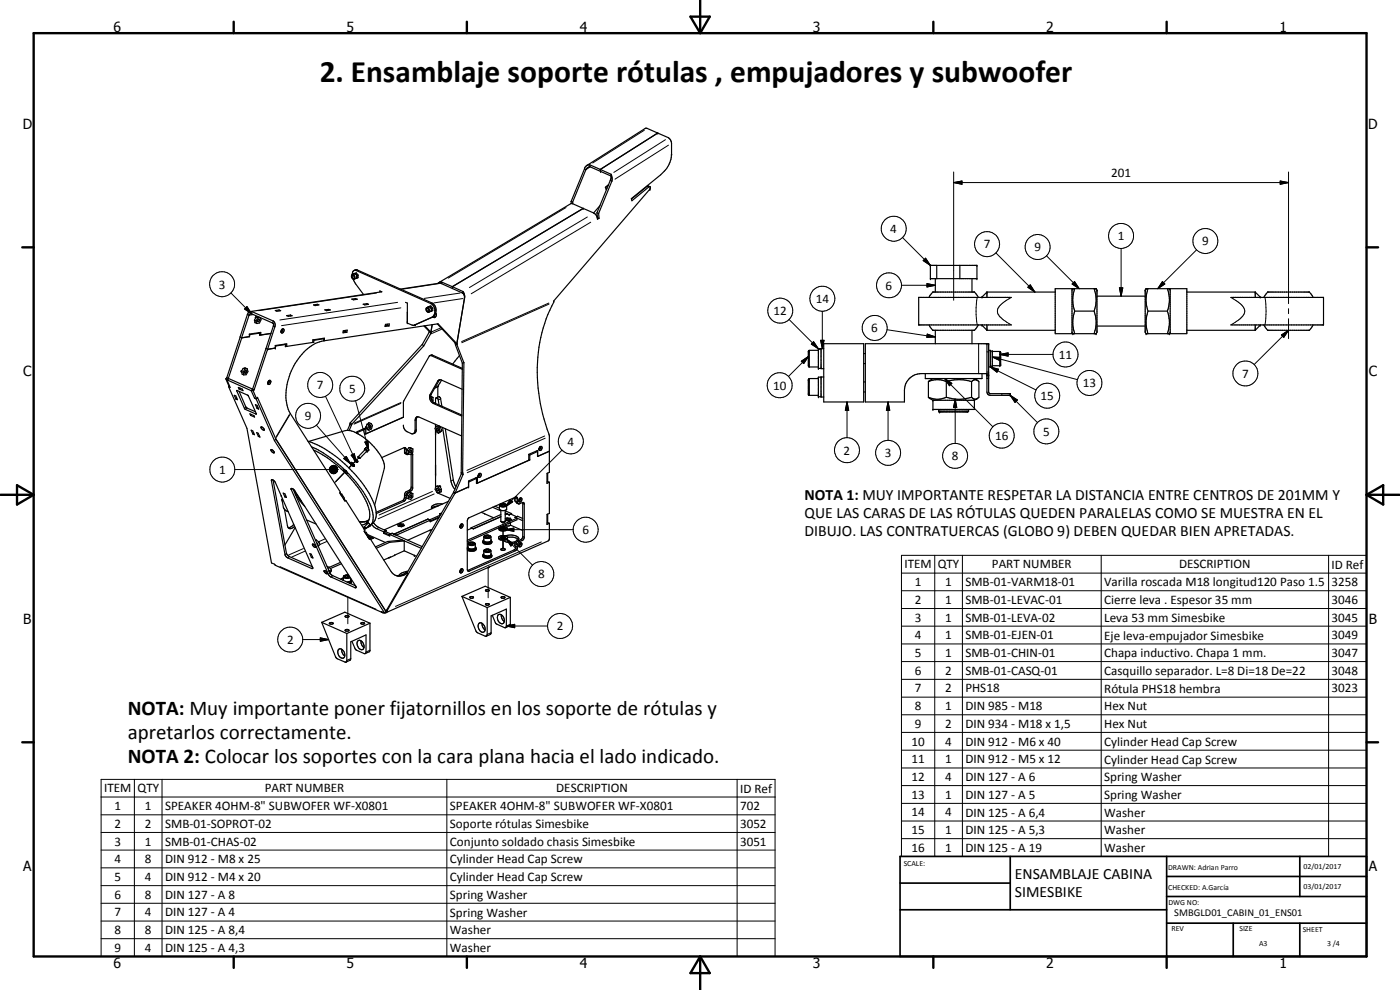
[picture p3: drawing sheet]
<svg xmlns="http://www.w3.org/2000/svg" width="420mm" height="297mm" viewBox="0 0 420 297" stroke-linecap="round" stroke-linejoin="round" font-family="sans-serif">
<defs><g id="words">
<text font-size="9.4" x="96" y="24.7">2. Ensamblaje soporte rótulas , empujadores y subwoofer</text>
<g font-size="6.3">
<text x="38.3" y="214.5">NOTA: Muy importante poner fijatornillos en los soporte de rótulas y</text>
<text x="38.3" y="221.7">apretarlos correctamente.</text>
<text x="38.3" y="228.9">NOTA 2: Colocar los soportes con la cara plana hacia el lado indicado.</text>
</g>
<g font-size="4.7">
<text x="241.5" y="155.4">QUE LAS CARAS DE LAS RÓTULAS QUEDEN PARALELAS COMO SE MUESTRA EN EL</text>
<text x="241.5" y="150.1">NOTA 1: MUY IMPORTANTE RESPETAR LA DISTANCIA ENTRE CENTROS DE 201MM Y</text>
<text x="241.5" y="160.9">DIBUJO. LAS CONTRATUERCAS (GLOBO 9) DEBEN QUEDAR BIEN APRETADAS.</text>
<text x="304.6" y="263.8">ENSAMBLAJE CABINA</text>
<text x="304.6" y="269.2">SIMESBIKE</text>
</g>
<g font-size="4.2">
<text x="34" y="9.6">6</text>
<text x="104" y="9.6">5</text>
<text x="174" y="9.6">4</text>
<text x="244" y="9.6">3</text>
<text x="314" y="9.6">2</text>
<text x="384" y="9.6">1</text>
<text x="6.8" y="38.7">D</text>
<text x="410.6" y="38.7">D</text>
<text x="7" y="112.9">C</text>
<text x="410.8" y="112.9">C</text>
<text x="7" y="187.1">B</text>
<text x="410.8" y="187.1">B</text>
<text x="7" y="261.4">A</text>
<text x="410.8" y="261.4">A</text>
<text x="34" y="290.4">6</text>
<text x="104" y="290.4">5</text>
<text x="174" y="290.4">4</text>
<text x="244" y="290.4">3</text>
<text x="314" y="290.4">2</text>
<text x="384" y="290.4">1</text>
</g>
<g font-size="3.9">
<text x="333.4" y="53.3">201</text>
<text x="267.2" y="69.9">4</text>
<text x="295.2" y="74.5">7</text>
<text x="310.4" y="75.4">9</text>
<text x="335.5" y="72.1">1</text>
<text x="360.8" y="73.6">9</text>
<text x="65.7" y="86.6">3</text>
<text x="265.8" y="86.9">6</text>
<text x="232.1" y="94.5">12</text>
<text x="244.8" y="90.9">14</text>
<text x="261.5" y="99.7">6</text>
<text x="317.8" y="107.7">11</text>
<text x="372.8" y="113.3">7</text>
<text x="95.1" y="116.8">7</text>
<text x="104.8" y="117.9">5</text>
<text x="232" y="116.9">10</text>
<text x="325" y="116.2">13</text>
<text x="312.3" y="120">15</text>
<text x="91.5" y="126.1">9</text>
<text x="298.7" y="132">16</text>
<text x="313" y="130.7">5</text>
<text x="170.3" y="133.7">4</text>
<text x="253.2" y="136.4">2</text>
<text x="265.5" y="137.2">3</text>
<text x="65.8" y="142.2">1</text>
<text x="285.7" y="138.1">8</text>
<text x="174.8" y="160.2">6</text>
<text x="161.5" y="173.5">8</text>
<text x="271.4" y="170.6">ITEM</text>
<text x="281.4" y="170.6">QTY</text>
<text x="297.7" y="170.6">PART NUMBER</text>
<text x="353.9" y="170.6">DESCRIPTION</text>
<text x="399.6" y="170.6">ID Ref</text>
<text x="274.5" y="175.9">1</text>
<text x="283.7" y="175.9">1</text>
<text x="289.7" y="175.9">SMB-01-VARM18-01</text>
<text x="331.4" y="175.9">Varilla roscada M18 longitud120 Paso 1.5</text>
<text x="399.6" y="175.9">3258</text>
<text x="274.5" y="181.2">2</text>
<text x="283.7" y="181.2">1</text>
<text x="289.7" y="181.2">SMB-01-LEVAC-01</text>
<text x="331.4" y="181.3">Cierre leva . Espesor 35 mm</text>
<text x="399.6" y="181.2">3046</text>
<text x="167.1" y="189.1">2</text>
<text x="274.5" y="186.5">3</text>
<text x="274.5" y="191.8">4</text>
<text x="283.7" y="186.5">1</text>
<text x="283.7" y="191.8">1</text>
<text x="289.7" y="186.5">SMB-01-LEVA-02</text>
<text x="289.7" y="191.8">SMB-01-EJEN-01</text>
<text x="331.4" y="186.6">Leva 53 mm Simesbike</text>
<text x="331.4" y="191.9">Eje leva-empujador Simesbike</text>
<text x="399.6" y="186.5">3045</text>
<text x="399.6" y="191.8">3049</text>
<text x="86.1" y="193.2">2</text>
<text x="274.5" y="197.1">5</text>
<text x="283.7" y="197.1">1</text>
<text x="289.7" y="197.1">SMB-01-CHIN-01</text>
<text x="331.4" y="197.2">Chapa inductivo. Chapa 1 mm.</text>
<text x="399.6" y="197.1">3047</text>
<text x="274.5" y="202.4">6</text>
<text x="283.7" y="202.4">2</text>
<text x="289.7" y="202.4">SMB-01-CASQ-01</text>
<text x="331.4" y="202.5">Casquillo separador. L=8 Di=18 De=22</text>
<text x="399.6" y="202.4">3048</text>
<text x="274.5" y="207.8">7</text>
<text x="283.7" y="207.8">2</text>
<text x="289.7" y="207.8">PHS18</text>
<text x="331.4" y="207.9">Rótula PHS18 hembra</text>
<text x="399.6" y="207.8">3023</text>
<text x="274.5" y="213.1">8</text>
<text x="283.7" y="213.1">1</text>
<text x="289.7" y="213.1">DIN 985 - M18</text>
<text x="331.4" y="213.1">Hex Nut</text>
<text x="274.5" y="218.4">9</text>
<text x="283.7" y="218.4">2</text>
<text x="289.7" y="218.4">DIN 934 - M18 x 1,5</text>
<text x="331.4" y="218.4">Hex Nut</text>
<text x="273.5" y="223.7">10</text>
<text x="283.7" y="223.7">4</text>
<text x="289.7" y="223.7">DIN 912 - M6 x 40</text>
<text x="331.4" y="223.8">Cylinder Head Cap Screw</text>
<text x="273.5" y="229">11</text>
<text x="283.7" y="229">1</text>
<text x="289.7" y="229">DIN 912 - M5 x 12</text>
<text x="331.4" y="229.1">Cylinder Head Cap Screw</text>
<text x="31.3" y="237.7">ITEM</text>
<text x="41.3" y="237.7">QTY</text>
<text x="79.4" y="237.7">PART NUMBER</text>
<text x="167" y="237.7">DESCRIPTION</text>
<text x="222.1" y="237.9">ID Ref</text>
<text x="273.5" y="234.3">12</text>
<text x="273.5" y="239.6">13</text>
<text x="283.7" y="234.3">4</text>
<text x="283.7" y="239.6">1</text>
<text x="289.7" y="234.3">DIN 127 - A 6</text>
<text x="289.7" y="239.6">DIN 127 - A 5</text>
<text x="331.4" y="234.4">Spring Washer</text>
<text x="331.4" y="239.7">Spring Washer</text>
<text x="34.4" y="243.1">1</text>
<text x="43.5" y="243.1">1</text>
<text x="49.6" y="243.2">SPEAKER 4OHM-8&quot; SUBWOFER WF-X0801</text>
<text x="135" y="243.2">SPEAKER 4OHM-8&quot; SUBWOFER WF-X0801</text>
<text x="222.1" y="243.1">702</text>
<text x="273.5" y="244.9">14</text>
<text x="283.7" y="244.9">4</text>
<text x="289.7" y="245">DIN 125 - A 6,4</text>
<text x="331.4" y="245">Washer</text>
<text x="34.4" y="248.4">2</text>
<text x="43.5" y="248.4">2</text>
<text x="49.6" y="248.4">SMB-01-SOPROT-02</text>
<text x="135" y="248.5">Soporte rótulas Simesbike</text>
<text x="222.1" y="248.4">3052</text>
<text x="273.5" y="250.3">15</text>
<text x="283.7" y="250.3">1</text>
<text x="289.7" y="250.3">DIN 125 - A 5,3</text>
<text x="331.4" y="250.4">Washer</text>
<text x="34.4" y="253.7">3</text>
<text x="43.5" y="253.7">1</text>
<text x="49.6" y="253.7">SMB-01-CHAS-02</text>
<text x="135" y="253.8">Conjunto soldado chasis Simesbike</text>
<text x="222.1" y="253.7">3051</text>
<text x="273.5" y="255.6">16</text>
<text x="283.7" y="255.6">1</text>
<text x="289.7" y="255.6">DIN 125 - A 19</text>
<text x="331.4" y="255.7">Washer</text>
<text x="34.4" y="259">4</text>
<text x="43.5" y="259">8</text>
<text x="49.6" y="259">DIN 912 - M8 x 25</text>
<text x="135" y="259.1">Cylinder Head Cap Screw</text>
<text x="34.4" y="264.3">5</text>
<text x="34.4" y="269.7">6</text>
<text x="43.5" y="264.3">4</text>
<text x="43.5" y="269.7">8</text>
<text x="49.6" y="264.3">DIN 912 - M4 x 20</text>
<text x="49.6" y="269.7">DIN 127 - A 8</text>
<text x="135" y="264.4">Cylinder Head Cap Screw</text>
<text x="135" y="269.7">Spring Washer</text>
<text x="34.4" y="275">7</text>
<text x="43.5" y="275">4</text>
<text x="49.6" y="275">DIN 127 - A 4</text>
<text x="135" y="275">Spring Washer</text>
<text x="34.4" y="280.3">8</text>
<text x="43.5" y="280.3">8</text>
<text x="49.6" y="280.3">DIN 125 - A 8,4</text>
<text x="135" y="280.3">Washer</text>
<text x="34.4" y="285.6">9</text>
<text x="43.5" y="285.6">4</text>
<text x="49.6" y="285.6">DIN 125 - A 4,3</text>
<text x="135" y="285.7">Washer</text>
</g>
<text font-size="3.1" x="352.4" y="275">SMBGLD01_CABIN_01_ENS01</text>
<g font-size="2.4">
<text x="271.2" y="259.7">SCALE:</text>
<text x="350.6" y="261">DRAWN: Adrian Parro</text>
<text x="391.2" y="260.6">02/01/2017</text>
<text x="350.6" y="267.1">CHECKED: A.García</text>
<text x="391.2" y="266.7">03/01/2017</text>
<text x="350.6" y="271.4">DWG NO:</text>
<text x="351.6" y="279.3">REV</text>
<text x="372" y="279.4">SIZE</text>
<text x="391" y="279.6">SHEET</text>
<text x="377.9" y="283.8">A3</text>
<text x="398.3" y="283.8">3 /4</text>
</g>
</g></defs>
<g fill="none" stroke="#000" stroke-width=".3">
<path d="M193.4 39.1l-15.5 9.8M177.1 50.1l-1.2 .7M194.3 55.9l.4 .1M199.7 41.9l-15.5 9.8M200.6 43.6l-16 10.2M286.2 54.8l2.5-.5v1zM286.2 51.6v38.5M286.2 54.8h100.5M384.2 54.3l2.5 .5-2.5 .5zM386.7 51.6v39.5M169.9 62.3l-35.4 21.1M176.3 65.1l-35.4 21.2"/>
<path d="M177.3 66.7l-35.9 21.4M270.8 71.2l8.4 8.4M277.1 78.2l.7-.7 1.4 2.1zM277.8 77.5l1.4 2.1-2.1-1.4zM298.9 75.9l11.7 11.7M314.1 76.8l9.8 9.8M336.5 74.5v14.4M359.1 75l-11.6 11.6M69.3 87.9l6.2 6.2M73.4 92.7l.7-.7 1.4 2.1zM74.1 92l1.4 2.1-2.1-1.4zM76 94.4l-1.2 .2"/>
<path d="M107.3 81l-.3 .2M113 87.9l-35.4 5.3M119.3 90.7l-35.3 5.3M120.3 92.4l-35.8 5.3M124.7 97.4l-.3 .2M129.7 90.9l-.3 .2M129.8 95.1l-.3 .1M130.8 93.1l-.3 .2M130.8 93l-.3 .1M131.7 85.1l-10.8 1.6M132.2 98.4l-2.8 1.2M132.5 98.8l-3.1 1.4"/>
<path d="M138.1 87.9l-10.8 1.6M138.9 89.6l-8.7 1.3M164.7 90.9l-26.2 11.6M164.8 91.2l-26.2 11.6M236.8 95.8l8.8 8.8M246.8 93.4v11.2M266.2 98.9l14.5 2.2M270.5 85.6h10.2M278.2 85.1l2.5 .5-2.5 .5zM293.3 89.2l-.4 3.1 .4 5.2M303.5 89.2l-1.4 .9a5.4 5.4 0 0 0-2.8 3.2 4.9 4.9 0 0 0 2.8 3.3l1.4 .9M309.2 85.5l1.4 2.1-2.1-1.4z"/>
<path d="M321.8 85.2l.7-.7 1.4 2.1zM322.5 84.5l1.4 2.1-2.1-1.4zM335.9 86.4h1.1l-.5 2.5zM348.9 84.5l.7 .7-2.1 1.4zM369.4 89.2l2.4 1.6a2.62 2.62 0 0 1 1.1 4.1l-1.4 1.3-2.1 1.3M379.6 89.2l.4 4.1-.4 4.2M386.6 99.2l-1.3 2-.7-.7 2-1.3-10.2 10.2M386.7 92.6v1.5M386.7 95.6v6M71.2 117.2l-.1 .1M97.7 118.9l9.2 19.7M129.4 118.2l-.3 .2"/>
<path d="M129.7 106.6l-.3 .1M131.3 116.1l-.8 .4M131.4 115.9l-.8 .3M131.7 114.2l-.3 .1M132.2 119.7l-.6 .3M240.5 108.4l2.1-1.4-1.4 2.1zM242.6 107l-6 5.9M242.9 105.1v5M242.9 113.6v5M244.2 102.5l1.4 2.1-2.1-1.3zM246.3 102.1h1l-.5 2.5zM278.3 100.2l2.4 .9-2.5 .1z"/>
<path d="M283.5 113.6l2.2 1.4-.8 .7zM283.5 113.6l14.5 14.5M286.7 119.8l.4 2.5h-.9zM286.7 119.8v13.2M293.7 103.1v9M296.2 111.6h.5M296.2 113.6h.5M296.2 105.6h.5M297.2 110.1l2.5 .7-.5 .9zM297.2 110.1l13.7 6.9M297.8 107.1l2.5 .1-.2 1zM297.8 107.1l25.6 6.8"/>
<path d="M297.8 107.1l2.3 1.1 .2-.8M297.8 107.1l2.3 .1M300 106.3l2.5-.4v.9zM300 109.7h.1M300 105.5v4.2M300 106.3h16M300.7 118.1v.5M303.2 118.6l2.1 1.4-.7 .7zM303.2 118.6l8.2 8.2M384.6 100.5l2.1-1.4-1.4 2.1zM73.7 122.1l-.3 .4M74.1 122.4l-.4 .4"/>
<path d="M76.9 124.1l-.1 .1M86.9 124.4l-4 6.7M86.9 124.5l-4 6.7M94.9 127.6l10.3 11.5M99.4 139.9l.2-.2 1.7 1.2zM99.6 139.7h.3l1.4 1.2zM99.9 139.7l.2-.1 1.2 1.3zM100.1 139.6l1.2 1.3zM100.4 139.7l.9 1.2zM100.7 139.8l.6 1.1zM100.9 140l.4 .9zM103.2 137.6l.7-.7 1.3 2.2z"/>
<path d="M105.4 136.6l.9-.5 .6 2.5zM105.8 139.3l-1.1 1.1 1-1.1M106.7 120.2l3.9 14.7M106.9 138.1l-.9 1M107.7 137.3l-.6 .7M109.5 132.6l.9-.2 .2 2.5zM109.5 134.9h.3M109.7 134.9h.1M109.8 134.9l.3 .5M109.8 134.9l.1 .1M109.8 134.3l.8 .6M110 135.2l.1 .1"/>
<path d="M110.1 135.3v.1M110.6 134.9v.2M120.3 121l-14.1 6.3M120.3 120.8l-14 6.2M121.4 135.7l.4 .1M121.4 134.6l.4 .2M123.4 136.3l.5 .1M124.9 126l-.3 .1M124.9 128.9l-.3 .2M130.4 120.9l-.3 .2M163.5 130.8l-23.4 10.3M163.6 131.5l-23.4 10.3"/>
<path d="M168.7 135l-17 17M254.2 120.6l.5 2.5h-1zM254.2 120.6v10.7M266.5 120.6l.5 2.5h-1zM266.5 120.6v11.5M70.5 140.9h30.8M81.6 143.9l-.1 .2M87.7 146.6l-.3 .3M98.8 140.8l2.5 .1-2.5 .1zM98.8 141l2.5-.1-2.4 .4zM98.9 140.5l2.4 .4-2.5-.1zM98.9 141.3l2.4-.4-2.3 .6z"/>
<path d="M99 140.3l2.3 .6-2.4-.4zM99 141.5l2.3-.6-2.1 .8zM99.2 140l.2-.1 1.9 1zM99.2 140l2.1 .9-2.3-.6zM99.2 141.7l2.1-.8-1.9 1zM99.4 141.9l1.9-1-1.7 1.1zM99.6 142l1.7-1.1-1.4 1.2zM99.9 142.1l1.4-1.2-1.2 1.3zM101.1 140.1l.2 .8zM101.2 140.4l.1 .5zM101.3 140.9l-.9 1.2-.3 .1zM101.3 140.9l-.9 1.2z"/>
<path d="M101.3 140.9l-.6 1.1zM101.3 140.9l-.4 1zM101.3 140.9l-.2 .7zM101.3 140.9l-.1 .5zM101.3 140.9v.2zM103.8 141.3l-2.9 3.1M103.9 141.3l-3.5 3.6M103.9 141.3l-3.1 3.1M109.5 158.4l-.3 .3M113.7 158.3l-.6 .3M120.8 150.2l.4 .2M121.4 148.5l.4 .2"/>
<path d="M121.4 149.2l.4 .2M122 147.5l.5 .2M122.8 147.2l.5 .1M123.4 146.1l.5 .2M129.8 147.4l-16 7.1M130.3 148.2l-16.8 7.5M136 144l-.6 .3M149.9 151.8a1.85 1.85 0 0 0 1.9 .1M150.1 151.4a1.17 1.17 0 0 1 1.8 .2l-.4 .3h-.8l-.6-.2zM150.9 156.7v2.1M150.9 159.3v2.3M151.7 158.9l2.5-.4v.9z"/>
<path d="M151.7 158.9h20.3M153.2 149.9l.7 .7-2.2 1.4zM154.9 150.5l.4 .2M154.9 149.4l.4 .2M156.9 151.1l.4 .2M156.9 156.1l-.2 .1M84 170l28.8 12.8M85.9 166l-.4 .4M86.8 167l-.4 .4M91 164.6l-4.4 1.9M91.5 165.4l-3.9 1.7M93.8 170.2l-.3 .4"/>
<path d="M97.6 161.7l-1.9 .8M98.1 162.5l-2 .8M99 171.9l-.4 .4M99.8 172.8l-.4 .3M103.1 173.1l.9 .5 1.1-.2M104.4 179.2v8M104.5 172.6a.92 .92 0 0 0-1.3 .5 1.68 1.68 0 0 0 1.7 .1M106.8 176l-.3 .3M121.7 171.9l.4 .1M140.4 171.2l.4 .2M140.5 163.3a1.48 1.48 0 0 0 2.1 0M140.6 163a1.32 1.32 0 0 1 1.9 .2l-.4 .2-.9 .1-.5-.2z"/>
<path d="M145.2 165.4a1.64 1.64 0 0 0 2.2 0M145.2 161.2a1.64 1.64 0 0 0 2.2 0M145.4 165.1a1.4 1.4 0 0 1 1.8 0 1.2 1.2 0 0 1-1.9 0zM145.4 160.8l1.1-.2 .7 .4-.2 .3-1 .1-.6-.2zM146.5 170.3v9.1M151 162.1l-.1 3M151.9 161.7l2.1 1.4-.7 .7zM151.9 161.7l7.9 7.9M154.3 165l.4 .2M154.9 163.3l.4 .2M154.9 164l.4 .2M155.5 162.3l.4 .2"/>
<path d="M156.3 162l.4 .1M156.9 161l.4 .2M162.5 162.6l-43.8 19.3M270.5 166.6h139.6v90.4h-139.6zM270.5 172h139.6M270.5 177.2h139.6M280.5 166.6v90.4M288.8 166.6v90.4M330.5 166.6v90.4M398.7 166.6v90.4M90.8 191.9h7.8M96.1 191.4l2.5 .5-2.5 .5z"/>
<path d="M105.2 197.7l-1.1 .4M111 195.1l-1.1 .5M147.3 189.9l-1 .4M152 187.8l2.5-.5v1zM152 187.8h12.3M153.1 187.3l-1.1 .5M270.5 182.6h139.6M270.5 187.9h139.6M270.5 193.2h139.6M270.5 198.5h139.6M270.5 203.8h139.6M270.5 209.2h139.6"/>
<path d="M270.5 214.5h139.6M270.5 219.8h139.6M30.3 233.8h202.3v53.2h-202.3zM30.3 239.1h202.3M40.3 233.8v53.2M48.6 233.8v53.2M134.1 233.8v53.2M221.2 233.8v53.2M270.5 225.1h139.6M270.5 230.4h139.6M270.5 235.7h139.6M30.3 244.5h202.3"/>
<path d="M30.3 249.8h202.3M30.3 255.1h202.3M270.5 241h139.6M270.5 246.3h139.6M270.5 251.6h139.6M30.3 260.4h202.3M30.3 265.7h202.3M30.3 271h202.3M30.3 276.4h202.3M30.3 281.6h202.3"/>
<circle cx="268.2" cy="68.6" r="3.7"/>
<circle cx="296.2" cy="73.2" r="3.7"/>
<circle cx="311.4" cy="74.1" r="3.7"/>
<circle cx="336.5" cy="70.8" r="3.8"/>
<circle cx="361.7" cy="72.3" r="3.7"/>
<circle cx="66.7" cy="85.3" r="3.7"/>
<circle cx="234.2" cy="93.2" r="3.8"/>
<circle cx="246.8" cy="89.6" r="3.8"/>
<circle cx="262.5" cy="98.4" r="3.8"/>
<circle cx="266.8" cy="85.6" r="3.8"/>
<circle cx="96.1" cy="115.5" r="3.8"/>
<circle cx="105.7" cy="116.6" r="3.7"/>
<circle cx="234" cy="115.6" r="3.7"/>
<circle cx="314.3" cy="118.7" r="3.7"/>
<circle cx="319.8" cy="106.4" r="3.8"/>
<circle cx="327" cy="114.9" r="3.8"/>
<circle cx="373.8" cy="112.1" r="3.7"/>
<circle cx="92.5" cy="124.8" r="3.7"/>
<circle cx="171.3" cy="132.4" r="3.8"/>
<circle cx="254.2" cy="135.1" r="3.7"/>
<circle cx="266.5" cy="135.9" r="3.8"/>
<circle cx="286.6" cy="136.8" r="3.8"/>
<circle cx="300.6" cy="130.7" r="3.8"/>
<circle cx="314" cy="129.4" r="3.8"/>
<circle cx="66.7" cy="140.9" r="3.7"/>
<circle cx="175.8" cy="158.9" r="3.7"/>
<circle cx="162.5" cy="172.2" r="3.8"/>
<circle cx="87.1" cy="191.9" r="3.8"/>
<circle cx="168.1" cy="187.8" r="3.8"/>
</g>
<g fill="none" stroke="#000" stroke-width=".35">
<path d="M197.4 39.9l3.2 1.4 .6 .7 .3 1v3.3a8.2 8.2 0 0 1-3.2 6.2l-8.8 7.1 .1 .6 5.1-4.1a.37 .37 0 0 1 .5 .2 .37 .37 0 0 1-.2 .5l-28.8 33.6a49.3 49.3 0 0 0-1.3 40.3v11l-.7 .3v3l.7-.3M197.4 39.9l-17.2 10.9M197.4 39.9l-3.7-1.4-17.6 11.2M175.4 50.7l-4 9.8M175.4 50.7l.4 .2M175.8 50.9l-3.9 9.7M177 49.4a1.45 1.45 0 0 0-1.6 1.3M177 49.4l.1 .6M177 49.4l3.2 1.4M177.1 50l6.3 2.8M177.1 50l-.8 .3-.5 .6M180.2 50.8l3.2 1.5"/>
<path d="M180.2 50.8v.6M182.5 55.7l-.7 .6M182.7 55.4l-1 .8 .2 .6 .2-.2M183.2 54.1l-4.1 9.8M183.2 54.1l.4 .3M183.4 52.3l.3 1.2-.1 .9M183.4 52.3v1l-.2 .8M183.6 54.4l-3.9 9.7M195 56l-.7-.1-4.8 3.8M171.4 60.5v.5M171.4 60.5l.5 .1M171.9 61.1l6.3 2.8a2.08 2.08 0 0 1 1.1 1.9l.5-.3"/>
<path d="M171.9 60.6v.5M171.9 61.1h-.6l-39.5 23.7M175 62.5l-39.2 23.5M179.1 63.9l.2 1.4M179.1 63.9l.6 .2M179.3 65.3h.1M179.3 65.3l.5 .2M179.7 64.1l.1 1.4M180.1 61.7l-2 2.2M279.2 79.6h14v4h-14zM281.1 79.6v4M288.1 79.6v4"/>
<path d="M74.2 94.4l.5 .2M74.2 94.4l-2.2 6.7 .5 .2M74.7 94.6l-2.2 6.7M75.5 94.1l-.5 .1-.3 .4M75.5 94.1l6.4 2.8M75.6 93.5l-.8 .1-.6 .8M75.6 93.5l-.1 .6M75.6 93.5l6.4 2.8M76.4 96.1l.1 .7 .6 .3M76.4 96.1l.5 .2M76.7 95.1l-.3 1M76.7 95.1l.6 .2"/>
<path d="M76.9 96.3l.2 .8M77.3 96.4h.1M77.3 95.3l-.4 1M77.5 95l-.8 .1M77.5 95.8h.3l.1 .3-.4 .4-.2-.2zM77.7 99.8l.3 .1M77.8 99.8v.1M77.9 95.2l-.6 .1M78 99.9l-.1 .7 3.4-.5M78 99.9l-3 .5M78.1 95.3l.2 .6-.4 1-.8 .2M81.9 96.9l.2 .5-.1 .4"/>
<path d="M82 96.3l.6 .9-.1 .8M82 96.3l-.1 .6M82 97.8l-2.2 6.8M82 97.8l.5 .2M82.5 98l-2.2 6.8M82.6 93.2l1.2-.2 .4 .2-1.1 .2zM83.8 93l-.1 .3M84.6 98.8l-.3 .6M84.6 98.8l-.2 .9M84.6 98.8l.1-.1a.59 .59 0 0 1 .5 .7 .59 .59 0 0 1-.7 .5l-.1-.2M84.8 98.7l-.4 1M86 94.7l1.2-.2 .5 .2-1.2 .2z"/>
<path d="M87.2 94.5v.3M94.1 91.5l1.1-.2 .5 .2-1.1 .2zM95.2 91.3v.3M97.5 93l1.2-.2 .4 .2-1.1 .2zM98.7 92.8l-.1 .3M103 99.2l1.2-.1-.1 .6-1.2 .2zM103.6 99.5l.5 .2M103.6 99.5l-.6 .1M103.7 99.1l-.1 .4M105.6 89.7l1.1-.1 .5 .2-1.1 .2zM105.6 82.5a.72 .72 0 0 1 .8 .4 .72 .72 0 0 1-.3 .9l-.6-.7zM105.7 82.7h.4l.2 .7a.5 .5 0 0 1-.6-.1 .5 .5 0 0 1 0-.6z"/>
<path d="M106 83.8l.8 1.4 2.3 3.2M106.1 82.2v.1M106.2 81.2l-.4 .5-.1 .7M106.2 81.2h.8l22.3 9.9a2.47 2.47 0 0 1 .2 4.1l-5.2 2.4M106.2 81.2l.9-.3 22.6 10a2.58 2.58 0 0 1 .4 4.1M106.3 82.2l-.6 .2M106.3 82.1v.1M106.3 82.1l.5 .2M106.6 82l.2 .3M106.7 89.6v.3M106.8 82.3l.3 .8-.2 .4M106.8 82.3l.3 .4"/>
<path d="M106.9 83.5l-.6 .3M107 81.9l-.9 .3M107 81.9l.5 .6M107.1 82.7v.7M107.1 83.4l-.2 .1M107.5 82.5v.8l-.4 .1M107.5 82.5l-.4 .2M109 91.3l1.1-.2 .5 .2-1.1 .2zM110.1 91.1v.3M114 87.6v-.3l.6 .2-39.4 6M114.4 87.5v.1M115.7 97.3l1.1-.1-.1 .6-1.1 .2z"/>
<path d="M116.2 97.6l.5 .2M116.2 97.6l-.6 .1M116.3 97.3l-.1 .3M120.2 86.7l11.9-1.7 6.7 2.9M121.7 90.7l.5 .2v6l1.4 .6 .7 .1M127.2 97.8l1.7 1.7M127.5 97.7l1.8 2M128 92.3a.8 .8 0 0 1 .8 .5 .8 .8 0 0 1-.1 .9M128 92.3a.84 .84 0 0 0-.1 .9 .84 .84 0 0 0 .8 .5M128.1 92.6a.45 .45 0 0 1 .6 .3 .45 .45 0 0 1-.3 .6l-.3-.4zM128.4 92.1v.1M128.7 92l-.6 .3"/>
<path d="M128.7 92l.8 .6M128.7 92l-.3 .1M128.9 99.5l.4 .2M128.9 99.5l-2.2 3.8M129 91.9l.5 .9M129 91.9l-.3 .1M129.3 99.7l-2.1 4.1M129.3 91.8l-.3 .1M129.3 91.8l-.9 .3M129.3 91.8l.6 .7M129.5 92.6v.7M129.5 93.1l-.8 .6"/>
<path d="M129.7 97.4l-.4 2.3M129.9 92.5v.7l-.7 .2M129.9 92.5l-.4 .1M130.1 95l-5.8 2.6M130.4 94.7l-.3 .3M130.7 94a.69 .69 0 0 1 .2 .8 .69 .69 0 0 1-.7 .4l-.1-.2M131.2 97.2l5.4 5.7M132.5 84.6l.1 .5M132.5 84.6l-.6 .1-.4 .3M132.5 84.6l3.3 1.4M135.8 86l3.1 1.5M135.8 86v.6"/>
<path d="M138.8 87.9l.2 .2M138.9 88h.1M138.9 87.5l.4 .8 .1 1M138.9 87.5l.1 .5M139 88v.1M139 88.1l.3 .6 .1 .8M139.4 89.5l-2.3 13.6M139.4 89.3h.1M139.4 89.3v.2M278.8 89.2l1.1-1.6h12.6l1.2 1.6M278.8 97.5l1.1 1.6h12.6l1.2-1.6M280.7 83.6v4"/>
<path d="M280.7 99.1v4M291.7 83.6v4M291.7 99.1v4M294.7 97.5l1.5 1.6M296.2 87.6v1.6M296.2 97.5v1.6M296.2 87.6h20.5M296.2 99.1h20.5M296.2 87.6l-1.5 1.6M303.5 89.2h-27.8v8.3h27.8M316.7 86.6h5v13.5h-5zM321.7 87l.2-.4h7.1l.2 .4v12.7l-.2 .4h-7.1l-.2-.4"/>
<path d="M322.5 93.3a10 10 0 0 0 0 6.8M322.5 86.6l-.6 3.4 .6 3.3M322.5 93.3h5.9M328.4 86.6a9.7 9.7 0 0 1 0 6.7M328.4 93.3l.6 3.1-.2 1.9-.4 1.8M329.2 88.9h14.5M329.2 97.8h14.5M344.5 93.3h5.8M344.5 93.3l-.6 3.1 .2 1.9 .4 1.8M344.5 86.6a9.7 9.7 0 0 0 0 6.7M350.3 86.6l.7 3.4-.7 3.3M350.3 93.3a9.3 9.3 0 0 1 0 6.8"/>
<path d="M351.2 87l-.2-.4h-7.1l-.2 .4v12.7l.2 .4h7.1l.2-.4M351.2 86.6h5v13.5h-5zM356.2 87.6h20.5M356.2 99.1h20.5M369.4 89.2h27.8v8.3h-27.8M376.7 87.6v1.6M376.7 97.5v1.6M376.7 87.6l1.5 1.6M378.2 97.5l-1.5 1.6M379.3 89.2l1.1-1.6h12.6l1.1 1.6M379.3 97.5l1.1 1.6h12.6l1.1-1.6M67.8 113.7l.9 2.2-.1 .1"/>
<path d="M67.8 113.7l.4 .1M68.1 113.3l.4 .2M68.1 113.3l-.3 .4M68.1 114l1 2.2-.5-.2M68.1 114l7.3 3.2M68.5 113.5l-.4 .5M68.5 113.5l7.3 3.3M68.6 116l5.5 12.5 7.4 40.4 .9 .4 .4 .4 32 14.1M70.3 118.6l.5 .2 .5 1.1-.5-.1zM71 117.2l3.5 1.5 2.4 5.5-3.4-1.5zM71.1 119.5l-.3 .3M71.5 116.2l1.2 .6 .2 .4-1.2-.5z"/>
<path d="M71.7 117.4l2.1 4.8 2.9 1.3M72 116.4l-.3 .3M72.1 101.1l-4 12.2M72.3 111.4l.4 .9 .4 .2M72.3 111.4l.7 .3M72.5 101.3v.1M72.5 101.4l-4 12.1M73 110.5l-.7 .9M73 110.5l.5 .2M73 111.7l.1 .8M73.4 110.4l-.4 .1M73.4 110.4l.1 .1"/>
<path d="M73.4 110.4l.8 .3M73.5 110.7l-.5 1M73.6 111.3h.3v.4l-.3 .3-.2-.2zM74.2 110.7l.2 .8-.5 .9-.8 .1M74.2 110.7h-.7M74.8 101l-2.3 .3M74.8 100.3l.2 .1M74.8 101h.1M74.9 101l-2.4 .4M75 100.4l-.1 .6M75.4 117.2l1 2.3M75.5 117.1l.5 .2"/>
<path d="M75.8 116.8l-.4 .4M75.8 116.8l.5 .2M76 117.3l1 2.2M76.3 117l-.3 .3M76.4 119.5l.5 .2M76.5 119.4l-.1 .1M76.9 119.7l5.5 12.5M77.2 119.3h.1M77.3 119.3l5.5 12.4M77.3 119.3l-.4 .4M77.9 100.3l.4 .2M78.3 100.5v-.8l-3.5 .5v.8"/>
<path d="M79.8 104.6l.5 .2M79.8 104.6l-4 12.2M80.3 104.8l-4 12.2M80.6 114.3l-.3 .6M80.7 114.2a.58 .58 0 0 1 .6 .7 .58 .58 0 0 1-.9 .3l-.1-.4zM80.8 114.2l-.1 .6-.4 .3M81.3 100l-3 .5M82.6 104.4l-2.3 .4M82.6 103.8h.2M82.8 103.8l-.2 .6M85.5 103.3l.3 .1M85.6 103.3h.1"/>
<path d="M85.7 103.8l.4 .1M85.8 103.4l-.2 .6 .5-.1M85.8 103.4l-3 .4M86.1 103.9v-.7l-3.5 .5v.7M93.9 102.6l.2 .1M93.9 102.7l-7.8 1.2M93.9 102.7h.2M94 102l.2 .1M94.2 102.1l-.1 .6M96.9 101.5l.3 .1M97.1 102.2h.3M97.2 101.6l-.1 .7a13.9 13.9 0 0 0-9.3 8.2 15.1 15.1 0 0 0-.6 13.6l15 23.6-.2 .2 1.5 2.5 .3-.2"/>
<path d="M97.2 101.6l-3 .5M97.4 102.2v-.7l-3.5 .5v.7M97.4 102.2l34.1-5 5.6 5.9M126.7 103.3l-21.6 23.5M126.7 103.3l.5 .5M127.2 103.8l-21.6 23.5M129 106.7l.8-.1 9 3.9M129 106.7l-7.9 13.7v4.8M129 106.7l9.8 4.1M129.3 119h.1M129.3 119l.7 .3M129.3 119l.5 1.4"/>
<path d="M129.3 119v.1M129.4 119.6l.2 .1v.4M130 119.3l-.2 1.1M130.9 119.4l-.2 1.7M130.9 119.4h.3l.3 .4 .3 1.7M130.9 119.4l.7-.4 .6 .4 .4 2.5M131.9 113.9l-2.6 4.5v.6M132.5 114l-1.1 2.1v3.1M136.6 102.9l.5 .2M136.6 102.9l2.2 6.1M137.1 103.1l2.1 5.7M137.9 106.7l-2.1 2.6"/>
<path d="M138.7 116.8l-6.7-2.9-.6 .4-2.3 4.1a2.17 2.17 0 0 0 1 2.7l8.5 3.7M138.8 109l-.4 32.9M139.2 108.8l-.4 32.9M139.2 108.8l-.4 .2M245.6 104.6h.8l-.4 .1M245.6 104.6v5.9h.8M245.6 105.1h-2.7l-.3 .3 .1 4.6 2.9 .1M245.6 113.6h-2.7l-.3 .3 .1 4.6 2.9 .1M246 104.7h-.4M246 104.6l-.4 .1M246.4 113.1v6h.8M247.2 113.1l-1.6 .1v5.8h.8"/>
<path d="M247.2 103.1h12v17.5h-12zM247.2 104.6h-.8v6h.8M259.2 106.1h.5M259.2 109.1h.5M259.2 114.6h.5M259.2 117.6h.5M277.7 112.1v1.5h17v-1.5M278.6 119.2l1.4 .9M278.6 119.2l2.4 .6 1.6-.1 1.4-.5M278.6 114.5l2.4-.6 1.3 .1 1.7 .5M278.6 114.5v4.7M280 113.6l-1.4 .9"/>
<path d="M284 119.2l3.3 .6 2.3-.1 2-.5M284 114.5l1.5-.4a12.1 12.1 0 0 1 6.1 .4M284 114.5v4.7M291.6 119.2l1 .6 .6-.1M291.6 114.5a1.31 1.31 0 0 1 2.2 0v4.7l-.6 .5M291.6 114.5v4.7M292.4 113.6l.8 .5M293.2 119.6l-.8 .5M296.2 103.1v14.5l.2 .6 .8 .4h6v-.5h-6.2l-.2-.2-.1-14.8h-37v17.5h11.7v-3.5a5 5 0 0 1 5-5h19.8M296.2 112.6h.5M296.7 105.1h.5v5h-.5M297.2 105.3h.6v4.6h-.6"/>
<path d="M297.8 105.5h2.2l.3 .2v3.9l-2.5 .1M75 124.2l1.2 .5 .2 .4-1.2-.5zM75.4 129.1l.4 .2 .6 1.1-.5-.2zM75.5 124.4l-.3 .2M76.1 129.9l-.2 .3M76.7 121.4l.5 .2 .4 1.2-.4-.2zM77 129.8l.5 .2 .5 1.1-.5-.2zM77.4 122.3l-.2 .3M77.8 130.7l-.3 .2M78.4 128.1a.87 .87 0 0 1 .8 1 .88 .88 0 0 1-.8-1zM79.3 129v.1M81.3 134.9h.1a.74 .74 0 0 1 .8 1l-.6-.3z"/>
<path d="M82.4 132.2l33 51.7M82.8 131.7l33 51.7M82.8 131.7l-.4 .5M92.4 132.4l2 .7a28.9 28.9 0 0 1 8.3 5.5 32.9 32.9 0 0 1 9.9 13.5 4.7 4.7 0 0 1-.5 4.6M93.5 134a36.3 36.3 0 0 1 10.1 7.1M94.1 135l1.4 .7a32.9 32.9 0 0 1 7.6 5.7M104.3 129.1a14.3 14.3 0 0 1 7.9 4.9l1.3 1.6a7.3 7.3 0 0 1 1.8 4.9l-2.9 11.1M104.3 129.1l-11.7 3.4M105 127.4l-.7 1.7M105 127.4l.5 .2M105.1 126.8l.5 .5M105.1 126.8l-.1 .6"/>
<path d="M105.2 138.9a.96 .96 0 0 1 1.1 .9h-.6l-.5-.6zM105.2 138.8l.9 .5 .2 .5M105.4 139.1l.6 .5-.4-.1zM105.5 127.6l-.7 1.6M105.5 139.1l.5 .5M105.6 127.3l-.1 .3M106.3 139.8l-.1 .1M106.4 137.8v.3l.5 .5M106.4 137.8l.4-.1 .5 .5v.5M106.4 137.8l.4 .1 .5 .7M106.6 138l.2 .4M106.6 138h.1"/>
<path d="M106.6 138l.4 .4M106.6 138l.5 .4M106.8 138.4l.1 .2M106.9 138.5l.3 .2 .1-.1M106.9 138.5h.1M106.9 138.6h.1M107 138.4h-.2M107 138.4h.1M107 130l.5 .2M107 138.4l-.1 .1M107.1 138.5h-.1M107.1 138.4v.1"/>
<path d="M107.1 129.8h.1M107.5 137.1l.5 .4M107.5 137.1v.1M107.5 137.2l.5 .3M107.5 137.2l.4 .3M107.9 137.5h.1M109.2 128.7l.3 .1M109.3 128.6v.1M109.4 134.7l.4-.4 .6 .2 .2 .6-.3 .5M109.5 135l-.1-.2a.79 .79 0 0 1 .9 .8M109.5 128.8l-2.3 1M109.5 130l.3 .2"/>
<path d="M109.5 134.9l-2 2.2M109.7 128.3l.1 .1M109.7 128.3l.6 .2M109.8 128.4l-2.7 1.1v.5M109.8 128.4l.9 .7M109.8 128.4v1.8M109.9 135.5l.4 .1M110.1 135.4l-2.1 2.1M110.1 127.3l-.4 1M110.1 127.3l.5 .2M110.3 128.5l.4 .6M110.6 127.5l-.3 1"/>
<path d="M110.8 127.9l.2-.1a.33 .33 0 0 1 .3 .4 .33 .33 0 0 1-.5 .2zM111.4 127.1l-.6-.3-.7 .5M111.4 127.1l.4 .6-.3 1-.8 .4M111.4 127.1l-.8 .4M121.1 125.2l-11.6 5.1v-1.5M121.1 127.6l.1 .8a3.5 3.5 0 0 0 2.6 1.8l.5-.2 .2-.6 .1-3.3a.86 .86 0 0 1 1.2-1l12.7 5.7M121.1 125.2l-11.3 5M121.3 134.3l.1 1.7 .7 .4M122 135l.1 1 .5 .2M122 135l.6 .3M122.6 135.3v.9M122.7 136.3l-.5 .1-.3-.3v-1.5l-.5-.3-6.8 3"/>
<path d="M122.8 134.3l-.8 .7M122.8 134.3l1.1 .4M122.8 134.3l.5 .2M123.1 135.2l.3-.1 .2 .2-.4 .5h-.2zM123.3 134.5l.6 .2M123.3 134.5l-.7 .8M123.4 136.3l-.1 10.3-.3 .5-1.2 .5-.2 .3-.3 1.7-.3 .5-8.1 3.6M123.6 136l.3 .3v10.3l-.3 .5-1.6 1-.1 1.5-.6 .8-8.4 3.7M123.9 134.7v.9l-.6 .8-.7-.2M125.3 125.1l-.4 .6v3.7l-.3 .5-.5 .2M129.8 120.4l.7 .5 8.1 3.6M130.7 120.9h-.2"/>
<path d="M130.7 127.3v1M130.7 129.1v17.1M131 128l.8 .4M131 128l-.5 .5 .3 1 .8 .5M131.1 128.7a.34 .34 0 0 1 .5 .2 .34 .34 0 0 1-.4 .4zM131.6 127.7l-.6 .3M131.8 127.8l.4 .4M131.8 128.4l.2 1.1M132 129.5l-.4 .5M132.2 128.2l.4 1M132.2 128.2l-.4 .2M132.6 129.2l-1 .8"/>
<path d="M132.6 129.2l-.6 .3M132.8 128.3l2.5 16 .5 1.5 .7 1M133.6 128.7l2.4 15.3 .9 2M158.7 136.4l.3 .1M158.7 137.9l.3 .1M159 138l-16 7.1v-1.5M159 136.5v1.5M161 135.3l.3 .2M161.3 136.9l3.6-1.5-3.5 1.5M161.3 135.5v1.4M161.3 135.5l-2.3 1M161.3 136.9h.1"/>
<path d="M161.4 136.9v-1.7l-2.7 1.1v1.8l-15.4 6.8M162 134.1l-.3 .6M162.2 134l-.1 .6-.4 .3M162.2 134l-.5 .9M162.2 134a.56 .56 0 0 1 .5 .5 .56 .56 0 0 1-.4 .6l-.4 .1-.2-.3M280 120.1v2.8h12.4v-2.8M280 120.1h12.4M281.7 123.4h9M281.7 123.4l.3 .2h8.5l.2-.2M281.7 122.9v.5M290.7 122.9v.5M81.5 144l.5 .1 .7 .7 11.1 25.5v.3l-7.4-3.2-.8-.8z"/>
<path d="M81.9 144l4.1 22.2 .9 .8 6.9 3.1M84.4 148.8h.1M84.4 148.7v.1M84.6 149.9h.1M84.7 150.2l-.1-.4 .6 2.7 .4 .5 .9 .5M85 148l.5 .2 .5 1.1-.5-.2zM85.4 152.8l.9 5a1.02 1.02 0 0 0 .8 .9 1.02 1.02 0 0 0 1.1-.5l.2-.3M85.8 148.8l-.3 .3M87.4 146.6l.5 .1 .6 .5 18.3 28.7v.4l-7.6-3.2-.6-.6-11.3-25.7zM87.9 146.7l11.2 25.4 .5 .5 7.1 3.2M88.2 157.4l-.8 .6-.9 .3M88.2 147l2.2 3.3"/>
<path d="M88.6 148.2l2.9 3.7M88.6 158.3l-3.1 5.2M92 156l2.9 1.2M102 147.9l.2 .3M102.2 148.2h-.1M102.2 148.2l.4 .1M102.3 148.5h.1M102.4 148.5l.8 1.2M102.6 148.3l-.2 .2M102.6 148.3l.8 1.2-.2 .2M103.1 149.7h.1M103.1 141.4l.7 .6"/>
<path d="M103.2 149.7l.2 .3M103.4 150l.4 .2M103.4 150l-.1 .1M103.6 141.1l-.5-.1v.4M103.6 141.1l.4 .4M103.7 141.1l.2 .3M103.8 150.2l5.7 8.9-.2 .3M103.8 142a25.5 25.5 0 0 1 7.1 11.4 3.8 3.8 0 0 1-.7 3.3M104 141.4l.1 .2M104.1 141.6l2 2.2a21.6 21.6 0 0 1 5.9 11l-.2 1.9-.6 1M104.1 141.6l.1 .5-.4-.1M109.1 158.5h.3"/>
<path d="M109.3 158.3l.2-.1 .3 .4M109.3 158.3l.5 .3M109.3 158.3l.3 .3M109.3 159.3l.2 .3M109.3 159.4l1.6 2.4 .2-.2M109.5 159.6h.1M109.5 159.6l.4 .1M109.6 159.9h.1M109.7 159.9l.8 1.3M109.9 159.7l.8 1.3-.2 .2M109.9 159.7l-.2 .2M110 157l.1 .3"/>
<path d="M110 157l-1.5 .5M110.2 156.8l-.2 .2M110.2 156.7v.1M110.2 156.7l.3 .2M110.5 156.9l.7 .8M110.5 156.9l-1.2 1.3M110.6 156.2l-1.2 .4h-1.5M110.6 157.7l.3 .2M110.7 156l-1 .5h-1.9M110.9 157.9l-1 .5M111 157.4l-1.2 1.2M111.2 157.7l-.3 .2"/>
<path d="M111.2 157.7h.1M111.5 157.3l1.3 1.2 2.3 1.1M112.1 156.7l1 1.2 2.8 1.4-.8 .3M112.1 156.8l-.2 .2M112.1 156.7l-.9 .9M112.1 156.7v.1M115.1 159.6v.4M115.3 159l.6 .2-.4 .2M115.3 159h.1M115.5 159.9l-.4 .1M115.5 159.4l1.8 .8M115.5 159.4v.5"/>
<path d="M115.5 159.9l1.5 .6M119.5 157.9l1.1 .1M119.8 157.5l.5-.2 .5 .2-.6 .3zM120.6 158h.1M121.3 157.6l-.7 .4M121.3 157.6l-.2-.4-1.1-.1-.7 .3 .2 .5M122 148.5l.6 .2M122.6 148.7v.9M122.8 147.7l-.8 .8M122.8 147.7l.4 .1M122.8 147.7l.5 .3M123.1 148.7l.2-.2a.4 .4 0 0 1 .2 .5 .4 .4 0 0 1-.5 .2z"/>
<path d="M123.2 147.8v.1M123.2 147.8l.7 .3M123.3 148l.6 .1M123.3 148l-.7 .7M123.9 148.1v1l-.6 .8-1.2-.4-.1-1M128.4 155.8l.7 .3M128.4 155.7l-10.2 4.6M128.4 155.7v.1M129.1 159v.1M129.1 156.1l-10.2 4.5M129.1 159l-6.8 3.1M129.7 158.9l-.6 .2"/>
<path d="M130.8 146l-.2 .8 .5 .9 .7 .1M130.8 146l.7 .1M131.1 146.6a.34 .34 0 0 1 .4 .2 .34 .34 0 0 1-.3 .4zM131.1 147.7l4 1.8M131.5 146.1l.5 .9M131.6 151.8a2.63 2.63 0 0 0-2 .8M131.6 155.4l-2.5 1.1v-.4M131.8 155.1l-2.7 1.2M132 154.2h.1M132 154.2l.3 .1M132 147l-.2 .8M132.1 145.8l-1.3 .2"/>
<path d="M132.1 145.8l.4 1M132.1 145.8l-.6 .3M132.2 154.6l-3.3 1.4-.5-.3M132.5 154l-.5 .2M132.5 146.8l-.1 .8-.6 .2M132.5 146.8l-.5 .2M132.8 151.2h-1.5a1.51 1.51 0 0 0-1.8 1.2l.1 .3M134.5 150.5l-19.2 8.5M136.1 147.7l.5 .2M136.1 147.7l-14 24.2M136.6 147.9l-20.3 35.1M138.3 157.4l-.3 .6"/>
<path d="M138.3 157.3l.5-.1 .2 .4-.5 .8a.56 .56 0 0 1-.6-.4 .56 .56 0 0 1 .4-.7zM138.4 141.9l.1 .3M138.5 157.2l-.1 .7-.4 .3M138.5 142.2l.5 .2M138.5 142.2l-2.4 5.5M138.8 141.7l-.4 .2M138.8 141.7l.2 .7M139 142.4l-2.4 5.5M140.6 146.1l-4 1.8M140.7 155.4l14.3-6.3 .3 .2 .2 1.8 1.5-.4 .3 .6v9.9l-.1 .6-.5 .4a1.72 1.72 0 0 0-1.4 2.2l-.5 .8-14 6.2-.4-.1-.2-.4v-14.6zM141.4 158.4v.1M141.4 158.4l.7 .3"/>
<path d="M142.1 158.7l-.5-.2-1.4 .5M142.7 143.4l.3 .2M142.8 143.4v.1M143 143.6l-2.4 1.1M143 144.8l.3 .1M143.3 144.9v-1.7l-2.7 1.1v1.8l-4 1.8M143.7 142.2l-.2 .6M143.8 142.2l.4-.2a.61 .61 0 0 1 .1 .9 .61 .61 0 0 1-.8 .1zM143.9 142v.5l-.4 .5M144.4 153.7l1 .5M145.4 154.1l2.8 1.3M147.8 152.2l2.5 1.1"/>
<path d="M148.5 151.9l1.4 .6M149.8 158.3v.6a1.78 1.78 0 0 0 2.4-.1v-.3M149.8 158.3l-9.6 4.3M150.3 153.1v3.4l.2 .1M150.3 153.1l-.4-.4v-1l.2-.4 .5-.2 .9 .1 .5 .3v1.3l-.3 .3M150.3 155l-8.2 3.7M150.3 154.4l-8.9 4M150.3 158v.1M150.3 158l.4 .2M150.3 153.1h1.4M150.4 158.5l1.2 .2M150.5 158h-.2"/>
<path d="M150.5 158h.8a.54 .54 0 0 1 .7 .2 .54 .54 0 0 1-.1 .7 1.99 1.99 0 0 1-2.1-.3M150.6 158.2l-.3 .3 .1 .2h1.1M150.6 158.2l-.2 .5M150.6 158.2l-.4-.1-.4 .2M150.7 158.2a.49 .49 0 0 1 .6-.1 .49 .49 0 0 1 .2 .6M150.7 158.2l-.2 .3M150.8 151.3l-.4 .2 .2 .2 .9-.1-.1-.2M150.8 151.3l.6 .1M150.8 151.3v.5M151.4 151.4v.3M151.5 156.5l-1 .1M151.6 153.9l1.2 .5 .7-.3"/>
<path d="M151.6 153.3l1.9 .8M151.6 156.1l1.1 .2M151.6 155.6l.6-.2 1 .1 .2 .4M151.6 153.1v3.3l-.4 .3-.7-.1M151.7 156.1l1 .2M151.7 157.5l.7 .4 .8-.4M151.9 155.7a.54 .54 0 0 1 1 .3h-.7zM152.2 154.2h.1M152.2 154.2l-.6 .2 .6-.2 .6 .3 .4-.3 1.8 .8M152.5 157.1h.1M152.6 157.1h.1M153.2 157.6l3.7 1.6"/>
<path d="M153.2 156.8v.7M153.2 156.8l-.6 .3M153.4 155.9l-.7 .4M153.5 154.1v.2M154.5 149.4v.9l.3 .2M154.5 149.4l.3 .1M154.6 149.2l-.1 .2M154.6 155.2v.1M154.6 155.2l.8-.3 1.5 .7M154.6 155.2l2.3 1M154.8 149.1v1.4M154.8 150.5l.3 .5 .5 .2"/>
<path d="M155 155l-.5 .2 .6 .3M155 155v.1M155.1 155.5v.5l-4.6 2M155.1 155.5l-14.9 6.6M156 149.6l-.3 .6M156.2 149.4a.56 .56 0 0 1 .4 .8 .56 .56 0 0 1-.9 .2v-.2M156.2 149.4l-.5 .8M156.2 149.4l-.1 .5-.4 .5M156.8 150.8l.1 10.4-.5 .6a2.01 2.01 0 0 0-1.6 2.6l-.5 .6-14 6.2M164.4 141.9v2.6M164.4 154.3v2.5M164.4 156.8l-.2 .1"/>
<path d="M164.4 156.8l.5 .2M164.4 144.5l-.2 .1M164.4 144.5l.5 .2M164.9 144.7v9.4l-.7 .2v3.1l.7-.4M164.9 157v4.7l-.4 .6-48.6 21.5M93 166.1l.4 .2 .5 1.1-.4-.1zM93.8 167l-.3 .3M93.8 163.3l.6 .2 .4 .7a.84 .84 0 0 1-1-.9zM94.9 162l-.2 .2M94.9 162l-.2 .1M94.9 162l.8 .6M95.2 163.4l.4 .4"/>
<path d="M95.6 163.8l-.1 .1M95.7 162.6l-.5 .6M95.7 162.6l.3 .8-.4 .4M97.3 171.2a.9 .9 0 0 1 .9 .9 1.03 1.03 0 0 1-.9-.9zM98.1 169.9l.7 .3M98.6 170.9l.2 .5M98.8 171.4l.1 .3M98.8 171.4l.1 .2M98.8 170.2l-.3 .4M98.8 170.2l.7 .8M98.9 171.7l.1 .1M98.9 171.6v.1"/>
<path d="M99.5 171l-.5 .9M99.5 171l-.6 .6M102.2 168.7l-3.4 1.5M102.4 169.2l-3.3 1.4M103 173.4l-.6 .3M103.1 173.4l-.8 .4M103.1 173.9l-.2 .2M103.7 172.8v.3M104.3 174.7l1.1-.5v.4l-.6 .3M104.3 172.7l.4 .2-.1 .2-.6 .1-.4-.2 .1-.2M104.3 172.7l-.6 .1M104.3 172.7v.5"/>
<path d="M104.7 172.6l-1.5 .2-.1 1.4M105.1 174.9l-.3 .1M105.2 173.5v.8l-1 .4M105.2 173.9l.2 .7-.3 .2M105.5 174.5l-.4 .6M110.4 160.4l5.3 2.4M110.4 161.2h.1M110.5 161.2l.2 .3 .4 .1M110.5 161.2l.3-.1 1.1 .5M110.6 160.9h.1M110.7 160.9v.2M110.7 160.9l1.4 .6-.6 .3-.9-.4"/>
<path d="M111.1 161.6l6.3 9.9a3 3 0 0 0 4.7 .5M115.1 160l1.9 .8v-.4M116.3 162.5l-3.6 1.6M116.3 162.5l.6 .2M116.7 167.3l.1 .1M116.7 167.3h.1M116.9 162.7l-4 1.8M117 160.4l9.4 4.1M117.2 167.1v.1M117.2 167.1l-2 .9M117.3 160.2h.1M117.7 160l-.7 .4"/>
<path d="M117.7 160l9 4M117.7 160l.6 .3M117.7 160l-.4 .2M117.7 160v.1M118.2 160.3l.7 .3M118.4 166.5l-1.8 .8M118.4 166.6v.1M118.9 160.6h.1M120.7 172.5l-.3 .1M120.7 172.5l-1.2 .3-.7-.2M121.2 172.3l-.5 .2M121.3 165.3l3.7 1.6"/>
<path d="M121.3 165.3l-2.9 1.3M121.3 162.3v3M121.3 162.3l-4.4 .4M121.3 162.3l-.6-.2-4.4 .4M121.8 171.8l-1.1 .7M121.8 171.8h.1M121.9 171.8l.3 .2M122.2 172h-.1M122.2 172h.1M122.2 172l.1 .2-6.5 11.2M122.4 171.4l-1.9 .6-.8 .8M138.2 170.9a.43 .43 0 0 1 .7-.2 .43 .43 0 0 1 0 .7l-.2 .3-.5 .2-.2-.5z"/>
<path d="M138.3 170.8l-.3 .6M138.5 170.7l-.1 .6-.4 .4M138.6 178.9l4.3 10.6 .4 .4 2.6 1M138.6 178.9l7.6 3.4M138.6 178.9l7-3 7.6 3.3M140.2 164.5l.1-.1a2.12 2.12 0 0 0 2.6 .1l-.1 .6-.6 .3h-1.3l-.7-.4M140.2 164.7l.5 .3M140.5 164l-.2 .6 .4 .4M140.7 162.9l.5-.2 1.2 .2 .3 .3v1.1a1.5 1.5 0 0 1-2.2 0v-1.1zM140.7 165l.2 .1M141 179.1h.1a.58 .58 0 0 1 1 .3l-1 .1zM141.4 162.9v.4"/>
<path d="M141.4 162.9l-.4 .1 .1 .3 1-.1-.2-.3M141.4 162.9h.5M141.9 162.9v.3M142.7 164v.1a.82 .82 0 0 1-.2 .9 .82 .82 0 0 1-.8 .1h-.3M142.9 164.6l-.1 .2-.6 .3-1.5-.1M144.9 166.8l.5 .3 .7 .1M145 162.2l.2 .3 .7 .2h1l.6-.4 .1 .2M145 162.3l-.1 .6 .9 .4 1.6-.2 .2-.6M145 166.5a.94 .94 0 0 0 .4 .9 .94 .94 0 0 0 1 .1l1.1-.3 .1-.5M145 166.4l.1 .1M145 162.2l.1 .5M145.1 166.5a2.06 2.06 0 0 0 2.5 0v.2"/>
<path d="M145.2 166.1l-.2 .3M145.2 161.9l-.2 .3M145.2 165.1l.7-.3 1.2 .2 .3 .3v1.1a1.58 1.58 0 0 1-2.2 .1zM145.3 160.9a1.46 1.46 0 0 1 2.1 .2v1.1a1.56 1.56 0 0 1-2.1 .2zM145.7 177h.2a.59 .59 0 0 1 .9 .3l-.8 .1-.3-.1zM146.1 160.8l-.4 .2 .1 .2 1-.1-.1-.3M146.1 164.9l-.4 .2 .1 .3h.6l.4-.2-.1-.2M146.1 164.9l.6 .1M146.1 160.8v.4M146.1 164.9v.5M146.1 160.8h.6M146.7 160.8v.4"/>
<path d="M146.7 165v.3M146.8 170.2l-.3 .1M146.9 170.1l-.6 .2M147.4 161.9l.1 .3a1.22 1.22 0 0 1-2.1 .7l-.5-.3M147.4 166.1l.1 .7-.8 .5-1.5-.3-.2-.6M147.6 162.6a2.05 2.05 0 0 1-2.5 .1M147.6 162.5v.2M147.6 166.7l-.2 .3-1 .2M149.8 161a2.03 2.03 0 0 1 2.5 .2 1.44 1.44 0 0 1-2.2 .8l-.5-.5zM150.3 164.8l.1-.1a.73 .73 0 0 1 1.2 .2 .85 .85 0 0 1-1.3-.1zM150.3 161.4l.5-.2 .8 .2M150.4 161.1l.7-.1 .6 .2a.77 .77 0 0 1-1.4 0z"/>
<path d="M150.4 179.1l.3-.1a.4 .4 0 0 1 .5-.1 .4 .4 0 0 1 .2 .6h-.8zM150.9 162.1a3.9 3.9 0 0 0 3.4 .5h.4M150.9 161.2l-.2 .3M151.6 161.4l-.4 .1M151.7 160.8l1-.2a2.87 2.87 0 0 1 3 1.1l-.1 .3M152.3 161.2l2.2 .1 1.1 .7M152.3 161.3l-.3 .4-.7 .1h-.8l-.9-.4M153.2 179.2v8.1l-.3 .5-1.2 .5M153.2 179.2l-7 3.1M154.5 162.8l.4 .2M154.5 162.8v.9l.3 .3M155.1 162.1l.5 .2"/>
<path d="M155.1 162.1l-.6 .7M155.1 162.1l.6 .1M155.6 162l-.2 .1M156 163l-.3 .6M156.2 162.9l-.5 .7M156.2 162.9a.59 .59 0 0 1 .4 .7 .59 .59 0 0 1-.9 .4v-.4M156.2 162.9l-.5 .9M96.6 186.7l4.2 10.5 .4 .5 2.5 1 .2-.1 .2-.4v-8.1M96.6 186.7l7.5 3.4M96.6 186.7l6.9-3 7.5 3.3M98.8 187a.65 .65 0 0 1 1.1 .2l-.6 .1zM101.5 194.9a1.36 1.36 0 0 1 1.6 .2 1.36 1.36 0 0 1 .4 1.5l-.2 .6a1.32 1.32 0 0 1-1.4 0 1.32 1.32 0 0 1-.5-1.3z"/>
<path d="M102.6 194.8l.1 1 .8 1M103.6 189a.73 .73 0 0 1 1.1 .1l-.8 .3zM103.6 184.8h1.1a.56 .56 0 0 1-.6 .4 .56 .56 0 0 1-.5-.4zM105.6 192.4l1.2 2.6 2.5 1.1h.2l.3-.3v-5.3l-4.5 2.1v5.1l-.3 .4-1.2 .6M107.5 192.2a1.58 1.58 0 0 1 1.6 .9 1.58 1.58 0 0 1-.3 1.8 1.73 1.73 0 0 1-1.3-2.7zM108.3 187l.1-.1a.61 .61 0 0 1 1 .3l-.7 .1zM108.4 192.3l-.1 .2a2.17 2.17 0 0 0 1 1.8M109.4 186.9v.1M111 187v8.2l-.2 .4-1.2 .5M111 187l-6.9 3.1M115.3 183.8l-.4 .1-.4-.4 .9 .4M115.4 183.9h.4"/>
<path d="M115.8 183.4l-.4 .5M116.1 182.9l.2 .1M116.3 183l-.2 .6-.3 .3M143.8 187a1.6 1.6 0 0 1 1.8 2 .82 .82 0 0 1-.8 .8 .82 .82 0 0 1-.8-.7 1.73 1.73 0 0 1-.2-2.1zM144.7 187l.1 1 .8 1M145.7 181.2h1.1a.57 .57 0 0 1-.6 .4 .57 .57 0 0 1-.5-.3zM146.2 182.3v8.1l-.3 .5M147.7 184.6l1.1 2.5 2.6 1.2h.3l.3-.3v-5.2l-4.6 2v5.1l-.3 .5-1.1 .5M149.4 184.6a1.21 1.21 0 0 1 1.3-.1 1.21 1.21 0 0 1 .6 1.2l.1 .8a.86 .86 0 0 1-.8 .7 .86 .86 0 0 1-.9-.6l-.4-1.3zM150.4 184.4l.2 1.1 .7 1"/>
</g>
<g fill="#000">
<circle cx="197.4" cy="39.9" r=".18"/>
<circle cx="180.2" cy="51.4" r=".18"/>
<circle cx="195" cy="56.8" r=".18"/>
<circle cx="201.5" cy="46.3" r=".18"/>
<circle cx="175" cy="62.5" r=".18"/>
<circle cx="279.2" cy="79.6" r=".18"/>
<circle cx="293.2" cy="79.6" r=".18"/>
<circle cx="122.2" cy="96.5" r=".18"/>
<circle cx="122.2" cy="96.8" r=".18"/>
<circle cx="124.7" cy="97.4" r=".18"/>
<circle cx="129.3" cy="99.7" r=".18"/>
<circle cx="139.4" cy="89.5" r=".18"/>
<circle cx="279.2" cy="83.6" r=".18"/>
<circle cx="293.2" cy="83.6" r=".18"/>
<circle cx="294.7" cy="89.1" r=".18"/>
<circle cx="294.7" cy="97.6" r=".18"/>
<circle cx="296.2" cy="87.6" r=".18"/>
<circle cx="322" cy="86.6" r=".18"/>
<circle cx="329" cy="86.6" r=".18"/>
<circle cx="329.2" cy="87" r=".18"/>
<circle cx="343.7" cy="87" r=".18"/>
<circle cx="343.9" cy="86.6" r=".18"/>
<circle cx="350.9" cy="86.6" r=".18"/>
<circle cx="376.7" cy="87.6" r=".18"/>
<circle cx="378.2" cy="97.6" r=".18"/>
<circle cx="378.2" cy="89.1" r=".18"/>
<circle cx="68.5" cy="113.5" r=".18"/>
<circle cx="75.8" cy="116.8" r=".18"/>
<circle cx="77.2" cy="119.3" r=".18"/>
<circle cx="80.3" cy="104.8" r=".18"/>
<circle cx="82.6" cy="104.4" r=".18"/>
<circle cx="131.6" cy="115.6" r=".18"/>
<circle cx="137.1" cy="103.1" r=".18"/>
<circle cx="242.6" cy="113.9" r=".18"/>
<circle cx="242.6" cy="118.3" r=".18"/>
<circle cx="245.6" cy="110.5" r=".18"/>
<circle cx="245.6" cy="119" r=".18"/>
<circle cx="296.2" cy="112.1" r=".18"/>
<circle cx="296.2" cy="103.1" r=".18"/>
<circle cx="296.7" cy="103.1" r=".18"/>
<circle cx="297.8" cy="105.3" r=".18"/>
<circle cx="297.8" cy="109.9" r=".18"/>
<circle cx="300.3" cy="109.5" r=".18"/>
<circle cx="303.2" cy="118.1" r=".18"/>
<circle cx="303.2" cy="118.6" r=".18"/>
<circle cx="322" cy="100.1" r=".18"/>
<circle cx="329" cy="100.1" r=".18"/>
<circle cx="343.9" cy="100.1" r=".18"/>
<circle cx="350.9" cy="100.1" r=".18"/>
<circle cx="123.2" cy="134.4" r=".18"/>
<circle cx="130.7" cy="129.8" r=".18"/>
<circle cx="130.7" cy="130.2" r=".18"/>
<circle cx="131.8" cy="127.8" r=".18"/>
<circle cx="280" cy="120.1" r=".18"/>
<circle cx="280" cy="122.9" r=".18"/>
<circle cx="281.7" cy="123.4" r=".18"/>
<circle cx="282" cy="123.6" r=".18"/>
<circle cx="110.2" cy="156.8" r=".18"/>
<circle cx="110.2" cy="156.7" r=".18"/>
<circle cx="115.9" cy="159.3" r=".18"/>
<circle cx="128.9" cy="156" r=".18"/>
<circle cx="129.1" cy="159.1" r=".18"/>
<circle cx="130.7" cy="142.5" r=".18"/>
<circle cx="130.7" cy="142.1" r=".18"/>
<circle cx="136.1" cy="147.7" r=".18"/>
<circle cx="140.6" cy="146.1" r=".18"/>
<circle cx="150.3" cy="158.1" r=".18"/>
<circle cx="152.7" cy="156.3" r=".18"/>
<circle cx="152.8" cy="154.4" r=".18"/>
<circle cx="118.2" cy="160.3" r=".18"/>
<circle cx="124.4" cy="166.6" r=".18"/>
</g>
<g fill="none" stroke="#000" stroke-width=".71">
<path d="M10.1 9.9h400v277.1h-400zM70.1 6.5v3.4M140.1 6.5v3.4M207.2 5h5.8l-2.9 4.9zM210.1 0v9.9M280.1 6.5v3.4M350.1 6.5v3.4M6.7 74.2h3.4M410.1 74.2h3.5M.1 148.5h10M5.1 145.6l5 2.9-5 2.9zM410.1 148.5h10"/>
<path d="M410.1 148.5l5-2.9v5.8zM6.7 222.7h3.4M410.1 222.7h3.5M70.1 287v3.4M140.1 287v3.4M210.1 287v10M210.1 287l2.9 5h-5.8zM280.1 287v3.4M350.1 287v3.4"/>
</g>
<path d="M270.1 257h140v30h-140zM303.2 257v16M350.1 257v30M390.1 257v12M270.1 265h33.1M270.1 273h80M350.1 277h60M350.1 269h60M350.1 263h60M370.1 277v10M390.1 277v10" fill="none" stroke="#000" stroke-width=".51"/>
<g fill="#000">
<path d="M286.2 54.8l2.5-.5v1zM384.2 54.3l2.5 .5-2.5 .5zM277.8 77.5l1.4 2.1-2.1-1.4zM74.1 92l1.4 2.1-2.1-1.4zM278.2 85.1l2.5 .5-2.5 .5zM309.2 85.5l1.4 2.1-2.1-1.4zM322.5 84.5l1.4 2.1-2.1-1.4zM335.9 86.4h1.1l-.5 2.5zM348.9 84.5l.7 .7-2.1 1.4zM240.5 108.4l2.1-1.4-1.4 2.1zM244.2 102.5l1.4 2.1-2.1-1.3zM246.3 102.1h1l-.5 2.5z"/>
<path d="M278.3 100.2l2.4 .9-2.5 .1zM283.5 113.6l2.2 1.4-.8 .7zM297.2 110.1l2.5 .7-.5 .9zM297.8 107.1l2.5 .1-.2 1zM300 106.3l2.5-.4v.9zM384.6 100.5l2.1-1.4-1.4 2.1zM103.2 137.6l.7-.7 1.3 2.2zM105.4 136.6l.9-.5 .6 2.5zM109.5 132.6l.9-.2 .2 2.5zM254.2 120.6l.5 2.5h-1zM266.5 120.6l.5 2.5h-1zM286.7 119.8l.4 2.5h-.9z"/>
<path d="M303.2 118.6l2.1 1.4-.7 .7zM101.2 140.4l.1 .5zM101.1 140.1l.2 .8zM100.9 140l.4 .9zM100.7 139.8l.6 1.1zM100.4 139.7l.9 1.2zM100.1 139.6l1.2 1.3zM99.9 139.7l.2-.1 1.2 1.3zM99.6 139.7h.3l1.4 1.2zM99.4 139.9l.2-.2 1.7 1.2zM99.2 140l.2-.1 1.9 1zM99.2 140l2.1 .9-2.3-.6z"/>
<path d="M99 140.3l2.3 .6-2.4-.4zM98.9 141.3l2.4-.4-2.3 .6zM99 141.5l2.3-.6-2.1 .8zM99.2 141.7l2.1-.8-1.9 1zM99.4 141.9l1.9-1-1.7 1.1zM99.6 142l1.7-1.1-1.4 1.2zM99.9 142.1l1.4-1.2-1.2 1.3zM101.3 140.9l-.9 1.2-.3 .1zM101.3 140.9l-.9 1.2zM101.3 140.9l-.6 1.1zM101.3 140.9l-.4 1zM101.3 140.9l-.2 .7z"/>
<path d="M101.3 140.9l-.1 .5zM101.3 140.9v.2zM153.2 149.9l.7 .7-2.2 1.4zM151.7 158.9l2.5-.4v.9zM151.9 161.7l2.1 1.4-.7 .7zM96.1 191.4l2.5 .5-2.5 .5zM152 187.8l2.5-.5v1z"/>
</g>
<path d="M98.8 140.7h2.5M98.8 141.1h2.5" fill="none" stroke="#000" stroke-width=".38"/>
<use href="#words"/>
</svg>
